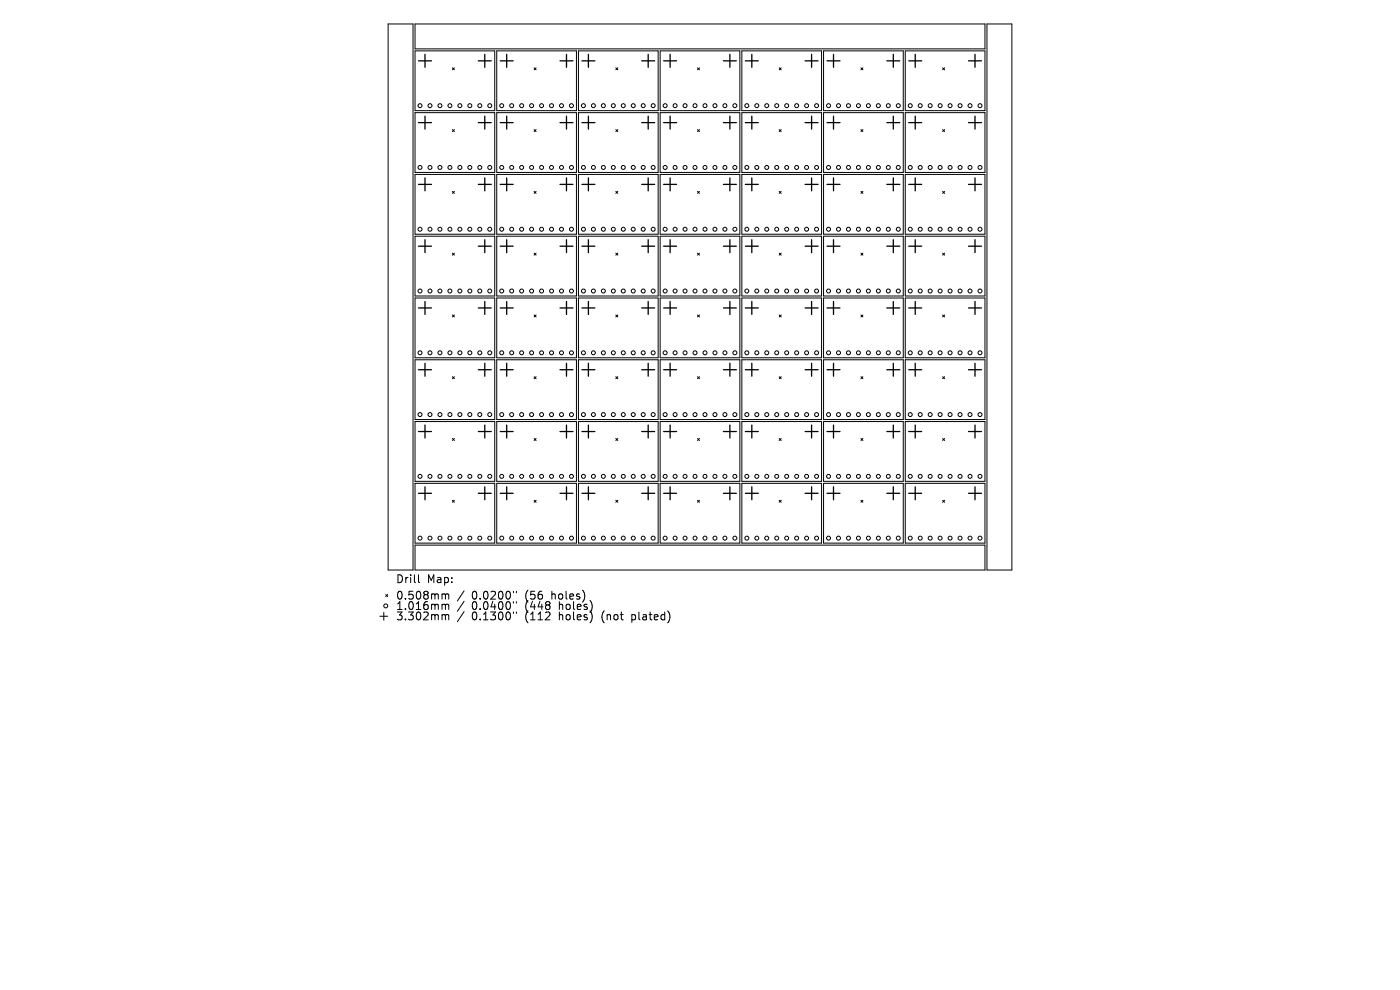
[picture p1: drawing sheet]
<svg xmlns="http://www.w3.org/2000/svg" width="297mm" height="210mm" viewBox="0 0 297 210" stroke-linecap="round" stroke-linejoin="round" font-family="sans-serif">
<defs><g id="words">
<g font-size="2.3">
<text x="83.9" y="123.9">Drill</text>
<text x="90.6" y="123.9">Map:</text>
<text x="83.9" y="127.4">0.508mm</text>
<text x="83.9" y="129.6">1.016mm</text>
<text x="83.9" y="131.8">3.302mm</text>
<text x="100.1" y="127.4">0.0200&quot;</text>
<text x="100.1" y="129.6">0.0400&quot;</text>
<text x="100.1" y="131.8">0.1300&quot;</text>
<text x="111.5" y="127.4">(56</text>
<text x="111.5" y="129.6">(448</text>
<text x="111.5" y="131.8">(112</text>
<text x="117.2" y="127.4">holes)</text>
<text x="118.8" y="129.6">holes)</text>
<text x="118.8" y="131.8">holes)</text>
<text x="128" y="131.8">(not</text>
<text x="134.5" y="131.8">plated)</text>
</g>
</g></defs>
<g fill="none" stroke="#000" stroke-width=".21">
<path d="M82.3 5.1h5.3v115.8h-5.3zM88 10.8h17v12.7h-17zM88 5.1h121v5.3h-121zM96 14.4l.4 .4M96.4 14.4l-.4 .4M105.4 10.8h16.9v12.7h-16.9zM113.3 14.4l.4 .4M113.7 14.4l-.4 .4M122.7 10.8h16.9v12.7h-16.9zM130.6 14.4l.5 .4M131.1 14.4l-.5 .4M140 10.8h17v12.7h-17z"/>
<path d="M148 14.4l.4 .4M148.4 14.4l-.4 .4M157.4 10.8h16.9v12.7h-16.9zM165.3 14.4l.4 .4M165.7 14.4l-.4 .4M174.7 10.8h16.9v12.7h-16.9zM182.6 14.4l.5 .4M183.1 14.4l-.5 .4M192 10.8h17v12.7h-17zM200 14.4l.4 .4M200.4 14.4l-.4 .4M209.4 5.1h5.3v115.8h-5.3z"/>
<path d="M88 23.9h17v12.7h-17zM88 37h17v12.7h-17zM96 27.5l.4 .4M96.4 27.5l-.4 .4M105.4 23.9h16.9v12.7h-16.9zM105.4 37h16.9v12.7h-16.9zM113.3 27.5l.4 .4M113.7 27.5l-.4 .4M122.7 23.9h16.9v12.7h-16.9zM122.7 37h16.9v12.7h-16.9zM130.6 27.5l.5 .4M131.1 27.5l-.5 .4"/>
<path d="M140 23.9h17v12.7h-17zM140 37h17v12.7h-17zM148 27.5l.4 .4M148.4 27.5l-.4 .4M157.4 23.9h16.9v12.7h-16.9zM157.4 37h16.9v12.7h-16.9zM165.3 27.5l.4 .4M165.7 27.5l-.4 .4M174.7 23.9h16.9v12.7h-16.9zM174.7 37h16.9v12.7h-16.9zM182.6 27.5l.5 .4M183.1 27.5l-.5 .4"/>
<path d="M192 23.9h17v12.7h-17zM192 37h17v12.7h-17zM200 27.5l.4 .4M200.4 27.5l-.4 .4M88 50.1h17v12.7h-17zM96 40.6l.4 .4M96 53.7l.4 .4M96.4 40.6l-.4 .4M96.4 53.7l-.4 .4M105.4 50.1h16.9v12.7h-16.9zM113.3 40.6l.4 .4M113.3 53.7l.4 .4"/>
<path d="M113.7 40.6l-.4 .4M113.7 53.7l-.4 .4M122.7 50.1h16.9v12.7h-16.9zM130.6 40.6l.5 .4M130.6 53.7l.5 .4M131.1 40.6l-.5 .4M131.1 53.7l-.5 .4M140 50.1h17v12.7h-17zM148 40.6l.4 .4M148 53.7l.4 .4M148.4 40.6l-.4 .4M148.4 53.7l-.4 .4"/>
<path d="M157.4 50.1h16.9v12.7h-16.9zM165.3 40.6l.4 .4M165.3 53.7l.4 .4M165.7 40.6l-.4 .4M165.7 53.7l-.4 .4M174.7 50.1h16.9v12.7h-16.9zM182.6 40.6l.5 .4M182.6 53.7l.5 .4M183.1 40.6l-.5 .4M183.1 53.7l-.5 .4M192 50.1h17v12.7h-17zM200 40.6l.4 .4"/>
<path d="M200 53.7l.4 .4M200.4 40.6l-.4 .4M200.4 53.7l-.4 .4M88 63.2h17v12.7h-17zM88 76.3h17v12.7h-17zM96 66.8l.4 .4M96 79.9l.4 .4M96.4 66.8l-.4 .4M96.4 79.9l-.4 .4M105.4 63.2h16.9v12.7h-16.9zM105.4 76.3h16.9v12.7h-16.9zM113.3 66.8l.4 .4"/>
<path d="M113.3 79.9l.4 .4M113.7 66.8l-.4 .4M113.7 79.9l-.4 .4M122.7 63.2h16.9v12.7h-16.9zM122.7 76.3h16.9v12.7h-16.9zM130.6 66.8l.5 .4M130.6 79.9l.5 .4M131.1 66.8l-.5 .4M131.1 79.9l-.5 .4M140 63.2h17v12.7h-17zM140 76.3h17v12.7h-17zM148 66.8l.4 .4"/>
<path d="M148 79.9l.4 .4M148.4 66.8l-.4 .4M148.4 79.9l-.4 .4M157.4 63.2h16.9v12.7h-16.9zM157.4 76.3h16.9v12.7h-16.9zM165.3 66.8l.4 .4M165.3 79.9l.4 .4M165.7 66.8l-.4 .4M165.7 79.9l-.4 .4M174.7 63.2h16.9v12.7h-16.9zM174.7 76.3h16.9v12.7h-16.9zM182.6 66.8l.5 .4"/>
<path d="M182.6 79.9l.5 .4M183.1 66.8l-.5 .4M183.1 79.9l-.5 .4M192 63.2h17v12.7h-17zM192 76.3h17v12.7h-17zM200 66.8l.4 .4M200 79.9l.4 .4M200.4 66.8l-.4 .4M200.4 79.9l-.4 .4M88 89.4h17v12.7h-17zM96 93l.4 .4M96.4 93l-.4 .4"/>
<path d="M105.4 89.4h16.9v12.7h-16.9zM113.3 93l.4 .4M113.7 93l-.4 .4M122.7 89.4h16.9v12.7h-16.9zM130.6 93l.5 .4M131.1 93l-.5 .4M140 89.4h17v12.7h-17zM148 93l.4 .4M148.4 93l-.4 .4M157.4 89.4h16.9v12.7h-16.9zM165.3 93l.4 .4M165.7 93l-.4 .4"/>
<path d="M174.7 89.4h16.9v12.7h-16.9zM182.6 93l.5 .4M183.1 93l-.5 .4M192 89.4h17v12.7h-17zM200 93l.4 .4M200.4 93l-.4 .4M88 102.5h17v12.7h-17zM88 115.6h121v5.3h-121zM96 106.1l.4 .4M96.4 106.1l-.4 .4M105.4 102.5h16.9v12.7h-16.9zM113.3 106.1l.4 .4"/>
<path d="M113.7 106.1l-.4 .4M122.7 102.5h16.9v12.7h-16.9zM130.6 106.1l.5 .4M131.1 106.1l-.5 .4M140 102.5h17v12.7h-17zM148 106.1l.4 .4M148.4 106.1l-.4 .4M157.4 102.5h16.9v12.7h-16.9zM165.3 106.1l.4 .4M165.7 106.1l-.4 .4M174.7 102.5h16.9v12.7h-16.9zM182.6 106.1l.5 .4"/>
<path d="M183.1 106.1l-.5 .4M192 102.5h17v12.7h-17zM200 106.1l.4 .4M200.4 106.1l-.4 .4M80.6 130.7h1.7M81.4 129.9v1.7M81.8 126.1l.5 .4M82.3 126.1l-.5 .4M88.8 121.9v1.5l.2 .2M94 126h.3l.2 .2M94 128.2h.3l.2 .2M94 130.4h.3l.2 .2"/>
<path d="M94.5 126.2l.2-.2 .4 .1 .1 1M94.5 126.2v.9M94.5 128.4v.9M94.5 130.6v.9M94.5 128.4l.2-.2 .4 .1 .1 1M94.5 130.6l.2-.2 .4 .1 .1 1M98.5 125.3l-1.5 2.2M98.5 127.5l-1.5 2.2M98.5 129.7l-1.5 2.2M108.9 125.4v.3M108.9 127.6v.3M108.9 129.8v.3"/>
<path d="M109.5 125.4v.3M109.5 127.6v.3M109.5 129.8v.3"/>
<circle cx="89.1" cy="22.4" r=".42"/>
<circle cx="89.1" cy="35.5" r=".42"/>
<circle cx="91.2" cy="22.4" r=".42"/>
<circle cx="91.2" cy="35.5" r=".42"/>
<circle cx="93.3" cy="22.4" r=".42"/>
<circle cx="93.3" cy="35.5" r=".42"/>
<circle cx="95.4" cy="22.4" r=".42"/>
<circle cx="95.4" cy="35.5" r=".42"/>
<circle cx="97.6" cy="22.4" r=".42"/>
<circle cx="97.6" cy="35.5" r=".42"/>
<circle cx="99.7" cy="22.4" r=".42"/>
<circle cx="99.7" cy="35.5" r=".42"/>
<circle cx="101.8" cy="22.4" r=".42"/>
<circle cx="101.8" cy="35.5" r=".42"/>
<circle cx="103.9" cy="22.4" r=".42"/>
<circle cx="103.9" cy="35.5" r=".42"/>
<circle cx="106.4" cy="22.4" r=".42"/>
<circle cx="106.4" cy="35.5" r=".42"/>
<circle cx="108.6" cy="22.4" r=".42"/>
<circle cx="108.6" cy="35.5" r=".42"/>
<circle cx="110.7" cy="22.4" r=".42"/>
<circle cx="110.7" cy="35.5" r=".42"/>
<circle cx="112.8" cy="22.4" r=".42"/>
<circle cx="112.8" cy="35.5" r=".42"/>
<circle cx="114.9" cy="22.4" r=".42"/>
<circle cx="114.9" cy="35.5" r=".42"/>
<circle cx="117" cy="22.4" r=".42"/>
<circle cx="117" cy="35.5" r=".42"/>
<circle cx="119.1" cy="22.4" r=".42"/>
<circle cx="119.1" cy="35.5" r=".42"/>
<circle cx="121.2" cy="22.4" r=".42"/>
<circle cx="121.2" cy="35.5" r=".42"/>
<circle cx="123.8" cy="22.4" r=".42"/>
<circle cx="123.8" cy="35.5" r=".42"/>
<circle cx="125.9" cy="22.4" r=".42"/>
<circle cx="125.9" cy="35.5" r=".42"/>
<circle cx="128" cy="22.4" r=".42"/>
<circle cx="128" cy="35.5" r=".42"/>
<circle cx="130.1" cy="22.4" r=".42"/>
<circle cx="130.1" cy="35.5" r=".42"/>
<circle cx="132.2" cy="22.4" r=".42"/>
<circle cx="132.2" cy="35.5" r=".42"/>
<circle cx="134.3" cy="22.4" r=".42"/>
<circle cx="134.3" cy="35.5" r=".42"/>
<circle cx="136.5" cy="22.4" r=".42"/>
<circle cx="136.5" cy="35.5" r=".42"/>
<circle cx="138.6" cy="22.4" r=".42"/>
<circle cx="138.6" cy="35.5" r=".42"/>
<circle cx="141.1" cy="22.4" r=".42"/>
<circle cx="141.1" cy="35.5" r=".42"/>
<circle cx="143.2" cy="22.4" r=".42"/>
<circle cx="143.2" cy="35.5" r=".42"/>
<circle cx="145.3" cy="22.4" r=".42"/>
<circle cx="145.3" cy="35.5" r=".42"/>
<circle cx="147.4" cy="22.4" r=".42"/>
<circle cx="147.4" cy="35.5" r=".42"/>
<circle cx="149.6" cy="22.4" r=".42"/>
<circle cx="149.6" cy="35.5" r=".42"/>
<circle cx="151.7" cy="22.4" r=".42"/>
<circle cx="151.7" cy="35.5" r=".42"/>
<circle cx="153.8" cy="22.4" r=".42"/>
<circle cx="153.8" cy="35.5" r=".42"/>
<circle cx="155.9" cy="22.4" r=".42"/>
<circle cx="155.9" cy="35.5" r=".42"/>
<circle cx="158.4" cy="22.4" r=".42"/>
<circle cx="158.4" cy="35.5" r=".42"/>
<circle cx="160.5" cy="22.4" r=".42"/>
<circle cx="160.5" cy="35.5" r=".42"/>
<circle cx="162.7" cy="22.4" r=".42"/>
<circle cx="162.7" cy="35.5" r=".42"/>
<circle cx="164.8" cy="22.4" r=".42"/>
<circle cx="164.8" cy="35.5" r=".42"/>
<circle cx="166.9" cy="22.4" r=".42"/>
<circle cx="166.9" cy="35.5" r=".42"/>
<circle cx="169" cy="22.4" r=".42"/>
<circle cx="169" cy="35.5" r=".42"/>
<circle cx="171.1" cy="22.4" r=".42"/>
<circle cx="171.1" cy="35.5" r=".42"/>
<circle cx="173.2" cy="22.4" r=".42"/>
<circle cx="173.2" cy="35.5" r=".42"/>
<circle cx="175.8" cy="22.4" r=".42"/>
<circle cx="175.8" cy="35.5" r=".42"/>
<circle cx="177.9" cy="22.4" r=".42"/>
<circle cx="177.9" cy="35.5" r=".42"/>
<circle cx="180" cy="22.4" r=".42"/>
<circle cx="180" cy="35.5" r=".42"/>
<circle cx="182.1" cy="22.4" r=".42"/>
<circle cx="182.1" cy="35.5" r=".42"/>
<circle cx="184.2" cy="22.4" r=".42"/>
<circle cx="184.2" cy="35.5" r=".42"/>
<circle cx="186.3" cy="22.4" r=".42"/>
<circle cx="186.3" cy="35.5" r=".42"/>
<circle cx="188.5" cy="22.4" r=".42"/>
<circle cx="188.5" cy="35.5" r=".42"/>
<circle cx="190.6" cy="22.4" r=".42"/>
<circle cx="190.6" cy="35.5" r=".42"/>
<circle cx="193.1" cy="22.4" r=".42"/>
<circle cx="193.1" cy="35.5" r=".42"/>
<circle cx="195.2" cy="22.4" r=".42"/>
<circle cx="195.2" cy="35.5" r=".42"/>
<circle cx="197.3" cy="22.4" r=".42"/>
<circle cx="197.3" cy="35.5" r=".42"/>
<circle cx="199.4" cy="22.4" r=".42"/>
<circle cx="199.4" cy="35.5" r=".42"/>
<circle cx="201.6" cy="22.4" r=".42"/>
<circle cx="201.6" cy="35.5" r=".42"/>
<circle cx="203.7" cy="22.4" r=".42"/>
<circle cx="203.7" cy="35.5" r=".42"/>
<circle cx="205.8" cy="22.4" r=".42"/>
<circle cx="205.8" cy="35.5" r=".42"/>
<circle cx="207.9" cy="22.4" r=".42"/>
<circle cx="207.9" cy="35.5" r=".42"/>
<circle cx="89.1" cy="48.6" r=".42"/>
<circle cx="91.2" cy="48.6" r=".42"/>
<circle cx="93.3" cy="48.6" r=".42"/>
<circle cx="95.4" cy="48.6" r=".42"/>
<circle cx="97.6" cy="48.6" r=".42"/>
<circle cx="99.7" cy="48.6" r=".42"/>
<circle cx="101.8" cy="48.6" r=".42"/>
<circle cx="103.9" cy="48.6" r=".42"/>
<circle cx="106.4" cy="48.6" r=".42"/>
<circle cx="108.6" cy="48.6" r=".42"/>
<circle cx="110.7" cy="48.6" r=".42"/>
<circle cx="112.8" cy="48.6" r=".42"/>
<circle cx="114.9" cy="48.6" r=".42"/>
<circle cx="117" cy="48.6" r=".42"/>
<circle cx="119.1" cy="48.6" r=".42"/>
<circle cx="121.2" cy="48.6" r=".42"/>
<circle cx="123.8" cy="48.6" r=".42"/>
<circle cx="125.9" cy="48.6" r=".42"/>
<circle cx="128" cy="48.6" r=".42"/>
<circle cx="130.1" cy="48.6" r=".42"/>
<circle cx="132.2" cy="48.6" r=".42"/>
<circle cx="134.3" cy="48.6" r=".42"/>
<circle cx="136.5" cy="48.6" r=".42"/>
<circle cx="138.6" cy="48.6" r=".42"/>
<circle cx="141.1" cy="48.6" r=".42"/>
<circle cx="143.2" cy="48.6" r=".42"/>
<circle cx="145.3" cy="48.6" r=".42"/>
<circle cx="147.4" cy="48.6" r=".42"/>
<circle cx="149.6" cy="48.6" r=".42"/>
<circle cx="151.7" cy="48.6" r=".42"/>
<circle cx="153.8" cy="48.6" r=".42"/>
<circle cx="155.9" cy="48.6" r=".42"/>
<circle cx="158.4" cy="48.6" r=".42"/>
<circle cx="160.5" cy="48.6" r=".42"/>
<circle cx="162.7" cy="48.6" r=".42"/>
<circle cx="164.8" cy="48.6" r=".42"/>
<circle cx="166.9" cy="48.6" r=".42"/>
<circle cx="169" cy="48.6" r=".42"/>
<circle cx="171.1" cy="48.6" r=".42"/>
<circle cx="173.2" cy="48.6" r=".42"/>
<circle cx="175.8" cy="48.6" r=".42"/>
<circle cx="177.9" cy="48.6" r=".42"/>
<circle cx="180" cy="48.6" r=".42"/>
<circle cx="182.1" cy="48.6" r=".42"/>
<circle cx="184.2" cy="48.6" r=".42"/>
<circle cx="186.3" cy="48.6" r=".42"/>
<circle cx="188.5" cy="48.6" r=".42"/>
<circle cx="190.6" cy="48.6" r=".42"/>
<circle cx="193.1" cy="48.6" r=".42"/>
<circle cx="195.2" cy="48.6" r=".42"/>
<circle cx="197.3" cy="48.6" r=".42"/>
<circle cx="199.4" cy="48.6" r=".42"/>
<circle cx="201.6" cy="48.6" r=".42"/>
<circle cx="203.7" cy="48.6" r=".42"/>
<circle cx="205.8" cy="48.6" r=".42"/>
<circle cx="207.9" cy="48.6" r=".42"/>
<circle cx="89.1" cy="74.8" r=".42"/>
<circle cx="89.1" cy="61.7" r=".42"/>
<circle cx="91.2" cy="74.8" r=".42"/>
<circle cx="91.2" cy="61.7" r=".42"/>
<circle cx="93.3" cy="74.8" r=".42"/>
<circle cx="93.3" cy="61.7" r=".42"/>
<circle cx="95.4" cy="74.8" r=".42"/>
<circle cx="95.4" cy="61.7" r=".42"/>
<circle cx="97.6" cy="74.8" r=".42"/>
<circle cx="97.6" cy="61.7" r=".42"/>
<circle cx="99.7" cy="74.8" r=".42"/>
<circle cx="99.7" cy="61.7" r=".42"/>
<circle cx="101.8" cy="74.8" r=".42"/>
<circle cx="101.8" cy="61.7" r=".42"/>
<circle cx="103.9" cy="74.8" r=".42"/>
<circle cx="103.9" cy="61.7" r=".42"/>
<circle cx="106.4" cy="74.8" r=".42"/>
<circle cx="106.4" cy="61.7" r=".42"/>
<circle cx="108.6" cy="74.8" r=".42"/>
<circle cx="108.6" cy="61.7" r=".42"/>
<circle cx="110.7" cy="74.8" r=".42"/>
<circle cx="110.7" cy="61.7" r=".42"/>
<circle cx="112.8" cy="74.8" r=".42"/>
<circle cx="112.8" cy="61.7" r=".42"/>
<circle cx="114.9" cy="74.8" r=".42"/>
<circle cx="114.9" cy="61.7" r=".42"/>
<circle cx="117" cy="74.8" r=".42"/>
<circle cx="117" cy="61.7" r=".42"/>
<circle cx="119.1" cy="74.8" r=".42"/>
<circle cx="119.1" cy="61.7" r=".42"/>
<circle cx="121.2" cy="74.8" r=".42"/>
<circle cx="121.2" cy="61.7" r=".42"/>
<circle cx="123.8" cy="74.8" r=".42"/>
<circle cx="123.8" cy="61.7" r=".42"/>
<circle cx="125.9" cy="74.8" r=".42"/>
<circle cx="125.9" cy="61.7" r=".42"/>
<circle cx="128" cy="74.8" r=".42"/>
<circle cx="128" cy="61.7" r=".42"/>
<circle cx="130.1" cy="74.8" r=".42"/>
<circle cx="130.1" cy="61.7" r=".42"/>
<circle cx="132.2" cy="74.8" r=".42"/>
<circle cx="132.2" cy="61.7" r=".42"/>
<circle cx="134.3" cy="74.8" r=".42"/>
<circle cx="134.3" cy="61.7" r=".42"/>
<circle cx="136.5" cy="74.8" r=".42"/>
<circle cx="136.5" cy="61.7" r=".42"/>
<circle cx="138.6" cy="74.8" r=".42"/>
<circle cx="138.6" cy="61.7" r=".42"/>
<circle cx="141.1" cy="74.8" r=".42"/>
<circle cx="141.1" cy="61.7" r=".42"/>
<circle cx="143.2" cy="74.8" r=".42"/>
<circle cx="143.2" cy="61.7" r=".42"/>
<circle cx="145.3" cy="74.8" r=".42"/>
<circle cx="145.3" cy="61.7" r=".42"/>
<circle cx="147.4" cy="74.8" r=".42"/>
<circle cx="147.4" cy="61.7" r=".42"/>
<circle cx="149.6" cy="74.8" r=".42"/>
<circle cx="149.6" cy="61.7" r=".42"/>
<circle cx="151.7" cy="74.8" r=".42"/>
<circle cx="151.7" cy="61.7" r=".42"/>
<circle cx="153.8" cy="74.8" r=".42"/>
<circle cx="153.8" cy="61.7" r=".42"/>
<circle cx="155.9" cy="74.8" r=".42"/>
<circle cx="155.9" cy="61.7" r=".42"/>
<circle cx="158.4" cy="74.8" r=".42"/>
<circle cx="158.4" cy="61.7" r=".42"/>
<circle cx="160.5" cy="74.8" r=".42"/>
<circle cx="160.5" cy="61.7" r=".42"/>
<circle cx="162.7" cy="74.8" r=".42"/>
<circle cx="162.7" cy="61.7" r=".42"/>
<circle cx="164.8" cy="74.8" r=".42"/>
<circle cx="164.8" cy="61.7" r=".42"/>
<circle cx="166.9" cy="74.8" r=".42"/>
<circle cx="166.9" cy="61.7" r=".42"/>
<circle cx="169" cy="74.8" r=".42"/>
<circle cx="169" cy="61.7" r=".42"/>
<circle cx="171.1" cy="74.8" r=".42"/>
<circle cx="171.1" cy="61.7" r=".42"/>
<circle cx="173.2" cy="74.8" r=".42"/>
<circle cx="173.2" cy="61.7" r=".42"/>
<circle cx="175.8" cy="74.8" r=".42"/>
<circle cx="175.8" cy="61.7" r=".42"/>
<circle cx="177.9" cy="74.8" r=".42"/>
<circle cx="177.9" cy="61.7" r=".42"/>
<circle cx="180" cy="74.8" r=".42"/>
<circle cx="180" cy="61.7" r=".42"/>
<circle cx="182.1" cy="74.8" r=".42"/>
<circle cx="182.1" cy="61.7" r=".42"/>
<circle cx="184.2" cy="74.8" r=".42"/>
<circle cx="184.2" cy="61.7" r=".42"/>
<circle cx="186.3" cy="74.8" r=".42"/>
<circle cx="186.3" cy="61.7" r=".42"/>
<circle cx="188.5" cy="74.8" r=".42"/>
<circle cx="188.5" cy="61.7" r=".42"/>
<circle cx="190.6" cy="74.8" r=".42"/>
<circle cx="190.6" cy="61.7" r=".42"/>
<circle cx="193.1" cy="74.8" r=".42"/>
<circle cx="193.1" cy="61.7" r=".42"/>
<circle cx="195.2" cy="74.8" r=".42"/>
<circle cx="195.2" cy="61.7" r=".42"/>
<circle cx="197.3" cy="74.8" r=".42"/>
<circle cx="197.3" cy="61.7" r=".42"/>
<circle cx="199.4" cy="74.8" r=".42"/>
<circle cx="199.4" cy="61.7" r=".42"/>
<circle cx="201.6" cy="74.8" r=".42"/>
<circle cx="201.6" cy="61.7" r=".42"/>
<circle cx="203.7" cy="74.8" r=".42"/>
<circle cx="203.7" cy="61.7" r=".42"/>
<circle cx="205.8" cy="74.8" r=".42"/>
<circle cx="205.8" cy="61.7" r=".42"/>
<circle cx="207.9" cy="74.8" r=".42"/>
<circle cx="207.9" cy="61.7" r=".42"/>
<circle cx="89.1" cy="87.9" r=".42"/>
<circle cx="91.2" cy="87.9" r=".42"/>
<circle cx="93.3" cy="87.9" r=".42"/>
<circle cx="95.4" cy="87.9" r=".42"/>
<circle cx="97.6" cy="87.9" r=".42"/>
<circle cx="99.7" cy="87.9" r=".42"/>
<circle cx="101.8" cy="87.9" r=".42"/>
<circle cx="103.9" cy="87.9" r=".42"/>
<circle cx="106.4" cy="87.9" r=".42"/>
<circle cx="108.6" cy="87.9" r=".42"/>
<circle cx="110.7" cy="87.9" r=".42"/>
<circle cx="112.8" cy="87.9" r=".42"/>
<circle cx="114.9" cy="87.9" r=".42"/>
<circle cx="117" cy="87.9" r=".42"/>
<circle cx="119.1" cy="87.9" r=".42"/>
<circle cx="121.2" cy="87.9" r=".42"/>
<circle cx="123.8" cy="87.9" r=".42"/>
<circle cx="125.9" cy="87.9" r=".42"/>
<circle cx="128" cy="87.9" r=".42"/>
<circle cx="130.1" cy="87.9" r=".42"/>
<circle cx="132.2" cy="87.9" r=".42"/>
<circle cx="134.3" cy="87.9" r=".42"/>
<circle cx="136.5" cy="87.9" r=".42"/>
<circle cx="138.6" cy="87.9" r=".42"/>
<circle cx="141.1" cy="87.9" r=".42"/>
<circle cx="143.2" cy="87.9" r=".42"/>
<circle cx="145.3" cy="87.9" r=".42"/>
<circle cx="147.4" cy="87.9" r=".42"/>
<circle cx="149.6" cy="87.9" r=".42"/>
<circle cx="151.7" cy="87.9" r=".42"/>
<circle cx="153.8" cy="87.9" r=".42"/>
<circle cx="155.9" cy="87.9" r=".42"/>
<circle cx="158.4" cy="87.9" r=".42"/>
<circle cx="160.5" cy="87.9" r=".42"/>
<circle cx="162.7" cy="87.9" r=".42"/>
<circle cx="164.8" cy="87.9" r=".42"/>
<circle cx="166.9" cy="87.9" r=".42"/>
<circle cx="169" cy="87.9" r=".42"/>
<circle cx="171.1" cy="87.9" r=".42"/>
<circle cx="173.2" cy="87.9" r=".42"/>
<circle cx="175.8" cy="87.9" r=".42"/>
<circle cx="177.9" cy="87.9" r=".42"/>
<circle cx="180" cy="87.9" r=".42"/>
<circle cx="182.1" cy="87.9" r=".42"/>
<circle cx="184.2" cy="87.9" r=".42"/>
<circle cx="186.3" cy="87.9" r=".42"/>
<circle cx="188.5" cy="87.9" r=".42"/>
<circle cx="190.6" cy="87.9" r=".42"/>
<circle cx="193.1" cy="87.9" r=".42"/>
<circle cx="195.2" cy="87.9" r=".42"/>
<circle cx="197.3" cy="87.9" r=".42"/>
<circle cx="199.4" cy="87.9" r=".42"/>
<circle cx="201.6" cy="87.9" r=".42"/>
<circle cx="203.7" cy="87.9" r=".42"/>
<circle cx="205.8" cy="87.9" r=".42"/>
<circle cx="207.9" cy="87.9" r=".42"/>
<circle cx="89.1" cy="101.1" r=".42"/>
<circle cx="89.1" cy="114.2" r=".42"/>
<circle cx="91.2" cy="101.1" r=".42"/>
<circle cx="91.2" cy="114.2" r=".42"/>
<circle cx="93.3" cy="101.1" r=".42"/>
<circle cx="93.3" cy="114.2" r=".42"/>
<circle cx="95.4" cy="101.1" r=".42"/>
<circle cx="95.4" cy="114.2" r=".42"/>
<circle cx="97.6" cy="101.1" r=".42"/>
<circle cx="97.6" cy="114.2" r=".42"/>
<circle cx="99.7" cy="101.1" r=".42"/>
<circle cx="99.7" cy="114.2" r=".42"/>
<circle cx="101.8" cy="101.1" r=".42"/>
<circle cx="101.8" cy="114.2" r=".42"/>
<circle cx="103.9" cy="101.1" r=".42"/>
<circle cx="103.9" cy="114.2" r=".42"/>
<circle cx="106.4" cy="101.1" r=".42"/>
<circle cx="106.4" cy="114.2" r=".42"/>
<circle cx="108.6" cy="101.1" r=".42"/>
<circle cx="108.6" cy="114.2" r=".42"/>
<circle cx="110.7" cy="101.1" r=".42"/>
<circle cx="110.7" cy="114.2" r=".42"/>
<circle cx="112.8" cy="101.1" r=".42"/>
<circle cx="112.8" cy="114.2" r=".42"/>
<circle cx="114.9" cy="101.1" r=".42"/>
<circle cx="114.9" cy="114.2" r=".42"/>
<circle cx="117" cy="101.1" r=".42"/>
<circle cx="117" cy="114.2" r=".42"/>
<circle cx="119.1" cy="101.1" r=".42"/>
<circle cx="119.1" cy="114.2" r=".42"/>
<circle cx="121.2" cy="101.1" r=".42"/>
<circle cx="121.2" cy="114.2" r=".42"/>
<circle cx="123.8" cy="101.1" r=".42"/>
<circle cx="123.8" cy="114.2" r=".42"/>
<circle cx="125.9" cy="101.1" r=".42"/>
<circle cx="125.9" cy="114.2" r=".42"/>
<circle cx="128" cy="101.1" r=".42"/>
<circle cx="128" cy="114.2" r=".42"/>
<circle cx="130.1" cy="101.1" r=".42"/>
<circle cx="130.1" cy="114.2" r=".42"/>
<circle cx="132.2" cy="101.1" r=".42"/>
<circle cx="132.2" cy="114.2" r=".42"/>
<circle cx="134.3" cy="101.1" r=".42"/>
<circle cx="134.3" cy="114.2" r=".42"/>
<circle cx="136.5" cy="101.1" r=".42"/>
<circle cx="136.5" cy="114.2" r=".42"/>
<circle cx="138.6" cy="101.1" r=".42"/>
<circle cx="138.6" cy="114.2" r=".42"/>
<circle cx="141.1" cy="101.1" r=".42"/>
<circle cx="141.1" cy="114.2" r=".42"/>
<circle cx="143.2" cy="101.1" r=".42"/>
<circle cx="143.2" cy="114.2" r=".42"/>
<circle cx="145.3" cy="101.1" r=".42"/>
<circle cx="145.3" cy="114.2" r=".42"/>
<circle cx="147.4" cy="101.1" r=".42"/>
<circle cx="147.4" cy="114.2" r=".42"/>
<circle cx="149.6" cy="101.1" r=".42"/>
<circle cx="149.6" cy="114.2" r=".42"/>
<circle cx="151.7" cy="101.1" r=".42"/>
<circle cx="151.7" cy="114.2" r=".42"/>
<circle cx="153.8" cy="101.1" r=".42"/>
<circle cx="153.8" cy="114.2" r=".42"/>
<circle cx="155.9" cy="101.1" r=".42"/>
<circle cx="155.9" cy="114.2" r=".42"/>
<circle cx="158.4" cy="101.1" r=".42"/>
<circle cx="158.4" cy="114.2" r=".42"/>
<circle cx="160.5" cy="101.1" r=".42"/>
<circle cx="160.5" cy="114.2" r=".42"/>
<circle cx="162.7" cy="101.1" r=".42"/>
<circle cx="162.7" cy="114.2" r=".42"/>
<circle cx="164.8" cy="101.1" r=".42"/>
<circle cx="164.8" cy="114.2" r=".42"/>
<circle cx="166.9" cy="101.1" r=".42"/>
<circle cx="166.9" cy="114.2" r=".42"/>
<circle cx="169" cy="101.1" r=".42"/>
<circle cx="169" cy="114.2" r=".42"/>
<circle cx="171.1" cy="101.1" r=".42"/>
<circle cx="171.1" cy="114.2" r=".42"/>
<circle cx="173.2" cy="101.1" r=".42"/>
<circle cx="173.2" cy="114.2" r=".42"/>
<circle cx="175.8" cy="101.1" r=".42"/>
<circle cx="175.8" cy="114.2" r=".42"/>
<circle cx="177.9" cy="101.1" r=".42"/>
<circle cx="177.9" cy="114.2" r=".42"/>
<circle cx="180" cy="101.1" r=".42"/>
<circle cx="180" cy="114.2" r=".42"/>
<circle cx="182.1" cy="101.1" r=".42"/>
<circle cx="182.1" cy="114.2" r=".42"/>
<circle cx="184.2" cy="101.1" r=".42"/>
<circle cx="184.2" cy="114.2" r=".42"/>
<circle cx="186.3" cy="101.1" r=".42"/>
<circle cx="186.3" cy="114.2" r=".42"/>
<circle cx="188.5" cy="101.1" r=".42"/>
<circle cx="188.5" cy="114.2" r=".42"/>
<circle cx="190.6" cy="101.1" r=".42"/>
<circle cx="190.6" cy="114.2" r=".42"/>
<circle cx="193.1" cy="101.1" r=".42"/>
<circle cx="193.1" cy="114.2" r=".42"/>
<circle cx="195.2" cy="101.1" r=".42"/>
<circle cx="195.2" cy="114.2" r=".42"/>
<circle cx="197.3" cy="101.1" r=".42"/>
<circle cx="197.3" cy="114.2" r=".42"/>
<circle cx="199.4" cy="101.1" r=".42"/>
<circle cx="199.4" cy="114.2" r=".42"/>
<circle cx="201.6" cy="101.1" r=".42"/>
<circle cx="201.6" cy="114.2" r=".42"/>
<circle cx="203.7" cy="101.1" r=".42"/>
<circle cx="203.7" cy="114.2" r=".42"/>
<circle cx="205.8" cy="101.1" r=".42"/>
<circle cx="205.8" cy="114.2" r=".42"/>
<circle cx="207.9" cy="101.1" r=".42"/>
<circle cx="207.9" cy="114.2" r=".42"/>
<circle cx="81.8" cy="128.5" r=".42"/>
</g>
<g fill="none" stroke="#000" stroke-width=".27">
<path d="M88.8 12.9h2.7M90.2 11.5v2.8M101.5 12.9h2.7M102.8 11.5v2.8M106.1 12.9h2.8M107.5 11.5v2.8M118.8 12.9h2.8M120.2 11.5v2.8M123.5 12.9h2.7M124.8 11.5v2.8M136.1 12.9h2.8M137.5 11.5v2.8"/>
<path d="M140.8 12.9h2.7M142.2 11.5v2.8M153.5 12.9h2.7M154.8 11.5v2.8M158.1 12.9h2.8M159.5 11.5v2.8M170.8 12.9h2.7M172.2 11.5v2.8M175.5 12.9h2.7M176.8 11.5v2.8M188.1 12.9h2.8M189.5 11.5v2.8"/>
<path d="M192.8 12.9h2.7M194.2 11.5v2.8M205.5 12.9h2.7M206.8 11.5v2.8M88.8 26h2.7M88.8 39.1h2.7M90.2 24.6v2.8M90.2 37.7v2.8M101.5 26h2.7M101.5 39.1h2.7M102.8 24.6v2.8M102.8 37.7v2.8"/>
<path d="M106.1 26h2.8M106.1 39.1h2.8M107.5 24.6v2.8M107.5 37.7v2.8M118.8 26h2.8M118.8 39.1h2.8M120.2 24.6v2.8M120.2 37.7v2.8M123.5 26h2.7M123.5 39.1h2.7M124.8 24.6v2.8M124.8 37.7v2.8"/>
<path d="M136.1 26h2.8M136.1 39.1h2.8M137.5 24.6v2.8M137.5 37.7v2.8M140.8 26h2.7M140.8 39.1h2.7M142.2 24.6v2.8M142.2 37.7v2.8M153.5 26h2.7M153.5 39.1h2.7M154.8 24.6v2.8M154.8 37.7v2.8"/>
<path d="M158.1 26h2.8M158.1 39.1h2.8M159.5 24.6v2.8M159.5 37.7v2.8M170.8 26h2.7M170.8 39.1h2.7M172.2 24.6v2.8M172.2 37.7v2.8M175.5 26h2.7M175.5 39.1h2.7M176.8 24.6v2.8M176.8 37.7v2.8"/>
<path d="M188.1 26h2.8M188.1 39.1h2.8M189.5 24.6v2.8M189.5 37.7v2.8M192.8 26h2.7M192.8 39.1h2.7M194.2 24.6v2.8M194.2 37.7v2.8M205.5 26h2.7M205.5 39.1h2.7M206.8 24.6v2.8M206.8 37.7v2.8"/>
<path d="M88.8 52.2h2.7M90.2 50.8v2.8M101.5 52.2h2.7M102.8 50.8v2.8M106.1 52.2h2.8M107.5 50.8v2.8M118.8 52.2h2.8M120.2 50.8v2.8M123.5 52.2h2.7M124.8 50.8v2.8M136.1 52.2h2.8M137.5 50.8v2.8"/>
<path d="M140.8 52.2h2.7M142.2 50.8v2.8M153.5 52.2h2.7M154.8 50.8v2.8M158.1 52.2h2.8M159.5 50.8v2.8M170.8 52.2h2.7M172.2 50.8v2.8M175.5 52.2h2.7M176.8 50.8v2.8M188.1 52.2h2.8M189.5 50.8v2.8"/>
<path d="M192.8 52.2h2.7M194.2 50.8v2.8M205.5 52.2h2.7M206.8 50.8v2.8M88.8 65.3h2.7M88.8 78.4h2.7M90.2 64v2.7M90.2 77.1v2.7M101.5 65.3h2.7M101.5 78.4h2.7M102.8 64v2.7M102.8 77.1v2.7"/>
<path d="M106.1 65.3h2.8M106.1 78.4h2.8M107.5 64v2.7M107.5 77.1v2.7M118.8 65.3h2.8M118.8 78.4h2.8M120.2 64v2.7M120.2 77.1v2.7M123.5 65.3h2.7M123.5 78.4h2.7M124.8 64v2.7M124.8 77.1v2.7"/>
<path d="M136.1 65.3h2.8M136.1 78.4h2.8M137.5 64v2.7M137.5 77.1v2.7M140.8 65.3h2.7M140.8 78.4h2.7M142.2 64v2.7M142.2 77.1v2.7M153.5 65.3h2.7M153.5 78.4h2.7M154.8 64v2.7M154.8 77.1v2.7"/>
<path d="M158.1 65.3h2.8M158.1 78.4h2.8M159.5 64v2.7M159.5 77.1v2.7M170.8 65.3h2.7M170.8 78.4h2.7M172.2 64v2.7M172.2 77.1v2.7M175.5 65.3h2.7M175.5 78.4h2.7M176.8 64v2.7M176.8 77.1v2.7"/>
<path d="M188.1 65.3h2.8M188.1 78.4h2.8M189.5 64v2.7M189.5 77.1v2.7M192.8 65.3h2.7M192.8 78.4h2.7M194.2 64v2.7M194.2 77.1v2.7M205.5 65.3h2.7M205.5 78.4h2.7M206.8 64v2.7M206.8 77.1v2.7"/>
<path d="M88.8 91.5h2.7M90.2 90.2v2.7M101.5 91.5h2.7M102.8 90.2v2.7M106.1 91.5h2.8M107.5 90.2v2.7M118.8 91.5h2.8M120.2 90.2v2.7M123.5 91.5h2.7M124.8 90.2v2.7M136.1 91.5h2.8M137.5 90.2v2.7"/>
<path d="M140.8 91.5h2.7M142.2 90.2v2.7M153.5 91.5h2.7M154.8 90.2v2.7M158.1 91.5h2.8M159.5 90.2v2.7M170.8 91.5h2.7M172.2 90.2v2.7M175.5 91.5h2.7M176.8 90.2v2.7M188.1 91.5h2.8M189.5 90.2v2.7"/>
<path d="M192.8 91.5h2.7M194.2 90.2v2.7M205.5 91.5h2.7M206.8 90.2v2.7M88.8 104.6h2.7M90.2 103.3v2.7M101.5 104.6h2.7M102.8 103.3v2.7M106.1 104.6h2.8M107.5 103.3v2.7M118.8 104.6h2.8M120.2 103.3v2.7"/>
<path d="M123.5 104.6h2.7M124.8 103.3v2.7M136.1 104.6h2.8M137.5 103.3v2.7M140.8 104.6h2.7M142.2 103.3v2.7M153.5 104.6h2.7M154.8 103.3v2.7M158.1 104.6h2.8M159.5 103.3v2.7M170.8 104.6h2.7M172.2 103.3v2.7"/>
<path d="M175.5 104.6h2.7M176.8 103.3v2.7M188.1 104.6h2.8M189.5 103.3v2.7M192.8 104.6h2.7M194.2 103.3v2.7M205.5 104.6h2.7M206.8 103.3v2.7"/>
</g>
<use href="#words"/>
</svg>
